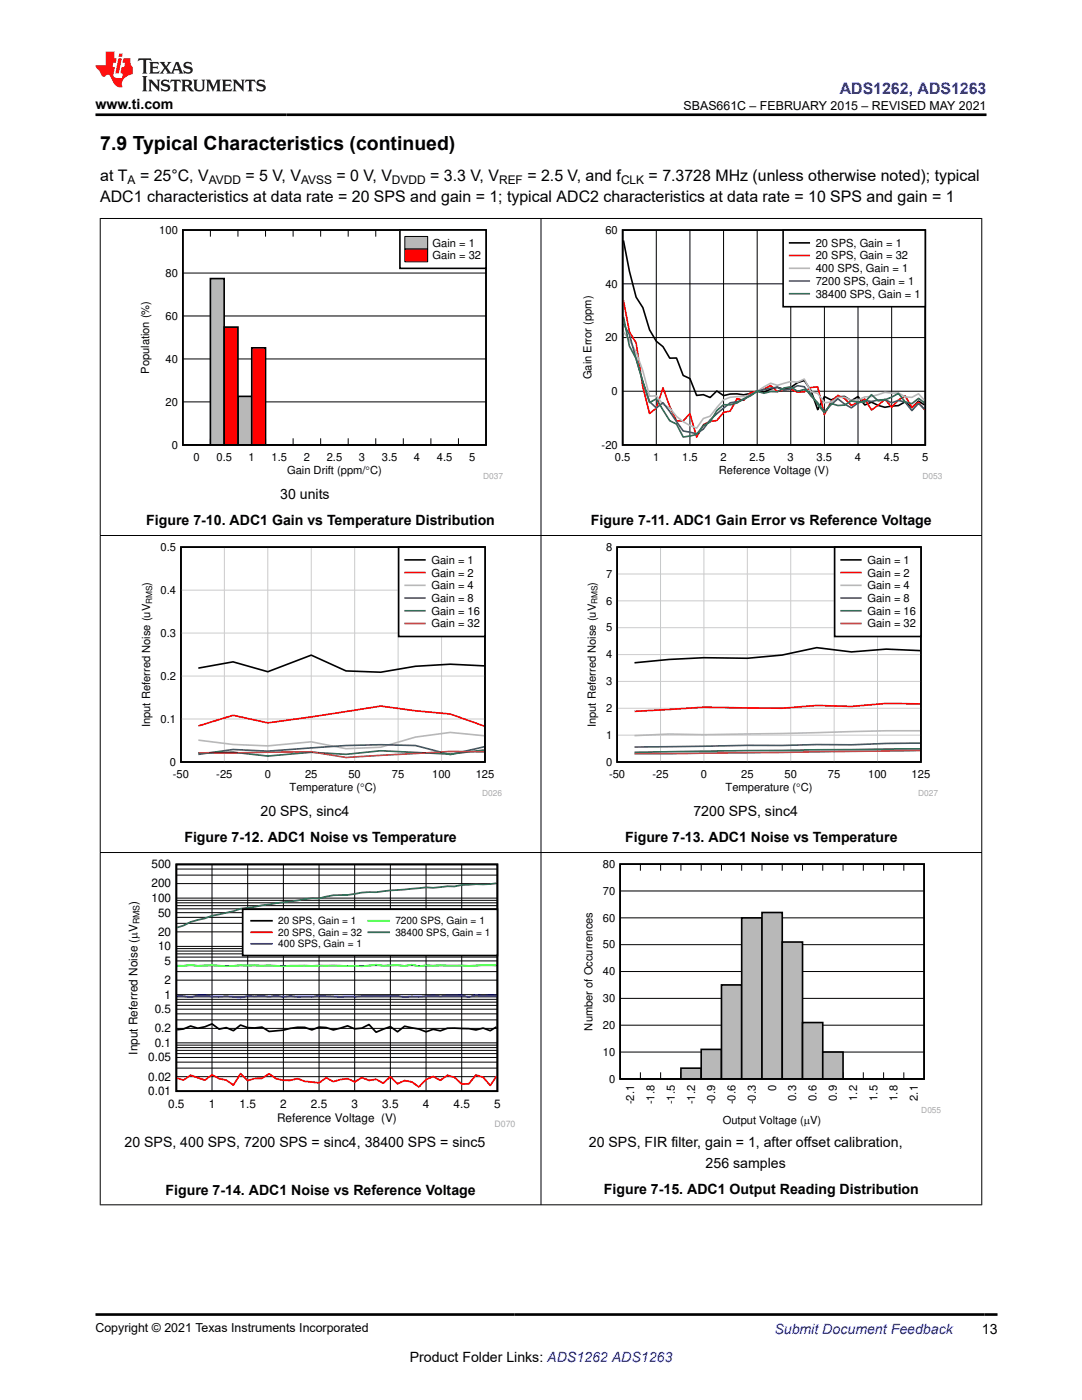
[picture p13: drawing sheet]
<svg xmlns="http://www.w3.org/2000/svg" width="216mm" height="279mm" viewBox="0 0 216 279" stroke-linecap="round" stroke-linejoin="round" font-family="sans-serif">
<defs><g id="words">
<text font-size="3.9" x="20" y="29.9">7.9 Typical Characteristics (continued)</text>
<text font-size="3.2" fill="#00f" x="167.6" y="18.7">ADS1262, ADS1263</text>
<g font-size="3.2">
<text x="20" y="36.1">at T</text>
<text x="20" y="40.3">ADC1 characteristics at data rate = 20 SPS and gain = 1; typical ADC2 characteristics at data rate = 10 SPS and gain = 1</text>
<text x="27.9" y="36.1">= 25°C, V</text>
<text x="49" y="36.1">= 5 V, V</text>
<text x="67.1" y="36.1">= 0 V, V</text>
<text x="85.8" y="36.1">= 3.3 V, V</text>
<text x="105.2" y="36.1">= 2.5 V, and f</text>
<text x="129.4" y="36.1">= 7.3728 MHz (unless otherwise noted); typical</text>
</g>
<g font-size="2.8">
<text x="19" y="21.8">www.ti.com</text>
<text x="55.9" y="99.6">30 units</text>
<text x="29.2" y="104.9">Figure 7-10. ADC1 Gain vs Temperature Distribution</text>
<text x="117.9" y="104.9">Figure 7-11. ADC1 Gain Error vs Reference Voltage</text>
<text x="52" y="162.9">20 SPS, sinc4</text>
<text x="138.4" y="162.9">7200 SPS, sinc4</text>
<text x="36.8" y="168.1">Figure 7-12. ADC1 Noise vs Temperature</text>
<text x="124.7" y="168.1">Figure 7-13. ADC1 Noise vs Temperature</text>
<text x="24.8" y="229">20 SPS, 400 SPS, 7200 SPS = sinc4, 38400 SPS = sinc5</text>
<text x="117.5" y="228.9">20 SPS, FIR filter, gain = 1, after offset calibration,</text>
<text x="140.8" y="233.1">256 samples</text>
<text x="33" y="238.4">Figure 7-14. ADC1 Noise vs Reference Voltage</text>
<text x="120.5" y="238.3">Figure 7-15. ADC1 Output Reading Distribution</text>
<text x="195.9" y="266.1">13</text>
<text x="81.8" y="271.7">Product Folder Links: ADS1262 ADS1263</text>
</g>
<text font-size="2.8" fill="#00f" x="154.5" y="266.2">Submit Document Feedback</text>
<g font-size="2.5">
<text x="136.4" y="21.9">SBAS661C – FEBRUARY 2015 – REVISED MAY 2021</text>
<text x="19" y="265.9">Copyright © 2021 Texas Instruments Incorporated</text>
</g>
<g font-size="2.4">
<text x="25.5" y="36.7">A</text>
<text x="41.7" y="36.7">AVDD</text>
<text x="60.1" y="36.7">AVSS</text>
<text x="78.2" y="36.7">DVDD</text>
<text x="99.6" y="36.7">REF</text>
<text x="123.9" y="36.7">CLK</text>
</g>
<g font-size="2.3">
<text x="30.2" y="173.3">500</text>
<text x="30.2" y="177.1">200</text>
<text x="27.4" y="180.6" transform="rotate(-90 27.4 180.6)">)</text>
<text x="30.2" y="180">100</text>
<text x="31.5" y="182.9">50</text>
<text x="31.5" y="189.6">10</text>
<text x="31.5" y="186.7">20</text>
<text x="32.8" y="196.4">2</text>
<text x="32.8" y="192.5">5</text>
<text x="30.9" y="202.2">0.5</text>
<text x="32.8" y="199.3">1</text>
<text x="30.9" y="208.9">0.1</text>
<text x="30.9" y="206">0.2</text>
<text x="27.4" y="210.5" transform="rotate(-90 27.4 210.5)">Input Referred Noise (PV</text>
<text x="29.6" y="215.6">0.02</text>
<text x="29.6" y="211.8">0.05</text>
<text x="29.6" y="218.5">0.01</text>
<text x="33.6" y="221.2">0.5</text>
<text x="41.7" y="221.2">1</text>
<text x="47.8" y="221.2">1.5</text>
<text x="55.9" y="221.2">2</text>
<text x="62" y="221.2">2.5</text>
<text x="70.1" y="221.2">3</text>
<text x="76.3" y="221.2">3.5</text>
<text x="84.4" y="221.2">4</text>
<text x="90.5" y="221.2">4.5</text>
<text x="98.6" y="221.2">5</text>
<text x="55.3" y="223.9">Reference Voltage (V)</text>
</g>
<g font-size="2.2">
<text x="31.8" y="46.6">100</text>
<text x="120.8" y="46.7">60</text>
<text x="86.3" y="49.2">Gain = 1</text>
<text x="86.3" y="51.8">Gain = 32</text>
<text x="162.8" y="49.2">20 SPS, Gain = 1</text>
<text x="162.8" y="51.8">20 SPS, Gain = 32</text>
<text x="33" y="55.2">80</text>
<text x="120.8" y="57.4">40</text>
<text x="162.8" y="54.3">400 SPS, Gain = 1</text>
<text x="162.8" y="56.9">7200 SPS, Gain = 1</text>
<text x="162.8" y="59.4">38400 SPS, Gain = 1</text>
<text x="33" y="63.8">60</text>
<text x="120.8" y="68.1">20</text>
<text x="29.8" y="74.6" transform="rotate(-90 29.8 74.6)">Population (%)</text>
<text x="33" y="72.4">40</text>
<text x="118" y="75.7" transform="rotate(-90 118 75.7)">Gain Error (ppm)</text>
<text x="33" y="80.9">20</text>
<text x="122" y="78.8">0</text>
<text x="34.3" y="89.5">0</text>
<text x="120" y="89.5">-20</text>
<text x="38.6" y="92">0</text>
<text x="43.2" y="92">0.5</text>
<text x="49.6" y="92">1</text>
<text x="54.2" y="92">1.5</text>
<text x="57.3" y="94.6">Gain Drift (ppm/qC)</text>
<text x="60.6" y="92">2</text>
<text x="65.2" y="92">2.5</text>
<text x="71.6" y="92">3</text>
<text x="76.2" y="92">3.5</text>
<text x="82.6" y="92">4</text>
<text x="87.2" y="92">4.5</text>
<text x="93.6" y="92">5</text>
<text x="122.7" y="92.1">0.5</text>
<text x="130.3" y="92.1">1</text>
<text x="136.1" y="92.1">1.5</text>
<text x="143.4" y="94.6">Reference Voltage (V)</text>
<text x="143.8" y="92.1">2</text>
<text x="149.5" y="92.1">2.5</text>
<text x="157.2" y="92.1">3</text>
<text x="163" y="92.1">3.5</text>
<text x="170.6" y="92.1">4</text>
<text x="176.4" y="92.1">4.5</text>
<text x="184" y="92.1">5</text>
<text x="32" y="109.9">0.5</text>
<text x="86.1" y="112.5">Gain = 1</text>
<text x="120.9" y="109.9">8</text>
<text x="173.1" y="112.5">Gain = 1</text>
<text x="30" y="116.9" transform="rotate(-90 30 116.9)">)</text>
<text x="32" y="118.5">0.4</text>
<text x="86.1" y="115.1">Gain = 2</text>
<text x="86.1" y="117.6">Gain = 4</text>
<text x="118.9" y="116.9" transform="rotate(-90 118.9 116.9)">)</text>
<text x="120.9" y="115.3">7</text>
<text x="173.1" y="115.1">Gain = 2</text>
<text x="173.1" y="117.6">Gain = 4</text>
<text x="86.1" y="120.1">Gain = 8</text>
<text x="86.1" y="122.7">Gain = 16</text>
<text x="86.1" y="125.2">Gain = 32</text>
<text x="120.9" y="126">5</text>
<text x="120.9" y="120.6">6</text>
<text x="173.1" y="120.1">Gain = 8</text>
<text x="173.1" y="122.7">Gain = 16</text>
<text x="173.1" y="125.2">Gain = 32</text>
<text x="32" y="127.1">0.3</text>
<text x="120.9" y="131.4">4</text>
<text x="32" y="135.7">0.2</text>
<text x="120.9" y="136.7">3</text>
<text x="120.9" y="142.1">2</text>
<text x="30" y="145.1" transform="rotate(-90 30 145.1)">Input Referred Noise (uV</text>
<text x="32" y="144.2">0.1</text>
<text x="118.9" y="145.1" transform="rotate(-90 118.9 145.1)">Input Referred Noise (uV</text>
<text x="120.9" y="147.4">1</text>
<text x="33.9" y="152.8">0</text>
<text x="34.5" y="155.3">-50</text>
<text x="43.2" y="155.3">-25</text>
<text x="52.8" y="155.3">0</text>
<text x="60.9" y="155.3">25</text>
<text x="69.5" y="155.3">50</text>
<text x="78.2" y="155.3">75</text>
<text x="86.2" y="155.3">100</text>
<text x="94.9" y="155.3">125</text>
<text x="120.9" y="152.8">0</text>
<text x="121.5" y="155.3">-50</text>
<text x="130.2" y="155.3">-25</text>
<text x="139.8" y="155.3">0</text>
<text x="147.9" y="155.3">25</text>
<text x="156.5" y="155.3">50</text>
<text x="165.2" y="155.3">75</text>
<text x="173.2" y="155.3">100</text>
<text x="181.9" y="155.3">125</text>
<text x="57.8" y="157.9">Temperature (qC)</text>
<text x="144.8" y="157.9">Temperature (qC)</text>
<text x="120.3" y="173.2">80</text>
<text x="120.3" y="178.5">70</text>
<text x="120.3" y="183.9">60</text>
<text x="120.3" y="189.3">50</text>
<text x="120.3" y="194.6">40</text>
<text x="120.3" y="200">30</text>
<text x="118.2" y="205.7" transform="rotate(-90 118.2 205.7)">Number of Occurrences</text>
<text x="120.3" y="205.3">20</text>
<text x="120.3" y="210.7">10</text>
<text x="121.5" y="216">0</text>
<text x="126.5" y="220.4" transform="rotate(-90 126.5 220.4)">-2.1</text>
<text x="130.6" y="220.4" transform="rotate(-90 130.6 220.4)">-1.8</text>
<text x="134.6" y="220.4" transform="rotate(-90 134.6 220.4)">-1.5</text>
<text x="138.7" y="220.4" transform="rotate(-90 138.7 220.4)">-1.2</text>
<text x="142.7" y="220.4" transform="rotate(-90 142.7 220.4)">-0.9</text>
<text x="146.8" y="220.4" transform="rotate(-90 146.8 220.4)">-0.6</text>
<text x="150.8" y="220.4" transform="rotate(-90 150.8 220.4)">-0.3</text>
<text x="154.9" y="217.8" transform="rotate(-90 154.9 217.8)">0</text>
<text x="158.9" y="219.7" transform="rotate(-90 158.9 219.7)">0.3</text>
<text x="162.9" y="219.7" transform="rotate(-90 162.9 219.7)">0.6</text>
<text x="167" y="219.7" transform="rotate(-90 167 219.7)">0.9</text>
<text x="171" y="219.7" transform="rotate(-90 171 219.7)">1.2</text>
<text x="175.1" y="219.7" transform="rotate(-90 175.1 219.7)">1.5</text>
<text x="179.1" y="219.7" transform="rotate(-90 179.1 219.7)">1.8</text>
<text x="183.2" y="219.7" transform="rotate(-90 183.2 219.7)">2.1</text>
<text x="144.2" y="224.4">Output Voltage (PV)</text>
</g>
<g font-size="2">
<text x="55.5" y="184.5">20 SPS, Gain = 1</text>
<text x="78.9" y="184.5">7200 SPS, Gain = 1</text>
<text x="55.5" y="186.8">20 SPS, Gain = 32</text>
<text x="55.5" y="189.1">400 SPS, Gain = 1</text>
<text x="78.9" y="186.8">38400 SPS, Gain = 1</text>
</g>
<text font-size="1.8" x="27.8" y="184.5" transform="rotate(-90 27.8 184.5)">RMS</text>
<text font-size="1.8" fill="#a8a8a8" x="98.7" y="224.9">D070</text>
<g font-size="1.7" fill="#a8a8a8">
<text x="96.4" y="95.6">D037</text>
<text x="184.1" y="95.6">D053</text>
<text x="96.2" y="158.8">D026</text>
<text x="183.2" y="158.8">D027</text>
<text x="183.8" y="222.1">D055</text>
</g>
<g font-size="1.7">
<text x="30.4" y="120.6" transform="rotate(-90 30.4 120.6)">RMS</text>
<text x="119.2" y="120.6" transform="rotate(-90 119.2 120.6)">RMS</text>
</g>
</g></defs>
<path d="M36.5 45.9h60.5v42.9h-60.5zM36.5 88.8h2.7z" fill="none" stroke="#000" stroke-width=".32"/>
<g fill="none" stroke="#000" stroke-width=".2">
<path d="M36.5 54.5h60.5M42 45.9v1.3M47.5 45.9v1.3M53 45.9v1.3M58.5 45.9v1.3M64 45.9v1.3M69.5 45.9v1.3M75 45.9v1.3M80.5 45.9v1.3M86 45.9v1.3M91.5 45.9v1.3M36.5 71.6h60.5"/>
<path d="M36.5 63.1h60.5M36.5 80.2h60.5M42 87.5v1.3M47.5 87.5v1.3M53 87.5v1.3M58.5 87.5v1.3M64 87.5v1.3M69.5 87.5v1.3M75 87.5v1.3M80.5 87.5v1.3M86 87.5v1.3M91.5 87.5v1.3"/>
</g>
<path d="M36.5 88.8h2.7" fill="none" stroke="#b8b8b8" stroke-width=".2"/>
<path d="M42 55.6h2.7v33.2h-2.7z" fill-rule="evenodd" fill="#b8b8b8"/>
<path d="M42 55.6h2.7v33.2h-2.7z" fill="none" stroke="#000" stroke-width=".32"/>
<path d="M47.5 79.1h2.7v9.7h-2.7z" fill-rule="evenodd" fill="#b8b8b8"/>
<path d="M47.5 79.1h2.7v9.7h-2.7zM39.2 88.8h2.8zM53 88.8h2.7zM58.5 88.8h2.7zM64 88.8h2.7zM69.5 88.8h2.7zM75 88.8h2.7zM80.5 88.8h2.7zM86 88.8h2.7zM91.5 88.8h2.7z" fill="none" stroke="#000" stroke-width=".32"/>
<path d="M53 88.8h2.7M58.5 88.8h2.7M64 88.8h2.7M69.5 88.8h2.7M75 88.8h2.7M80.5 88.8h2.7M86 88.8h2.7M91.5 88.8h2.7" fill="none" stroke="#b8b8b8" stroke-width=".2"/>
<path d="M39.2 88.8h2.8" fill="none" stroke="#f00" stroke-width=".2"/>
<path d="M44.7 65.3h2.8v23.5h-2.8z" fill-rule="evenodd" fill="#f00"/>
<path d="M44.7 65.3h2.8v23.5h-2.8z" fill="none" stroke="#000" stroke-width=".32"/>
<path d="M50.2 69.4h2.8v19.4h-2.8z" fill-rule="evenodd" fill="#f00"/>
<path d="M36.5 45.9h60.5v42.9h-60.5zM50.2 69.4h2.8v19.4h-2.8zM55.7 88.8h2.8zM61.2 88.8h2.8zM66.7 88.8h2.8zM72.2 88.8h2.8zM77.7 88.8h2.8zM83.2 88.8h2.8zM88.7 88.8h2.8zM94.2 88.8h2.8z" fill="none" stroke="#000" stroke-width=".32"/>
<path d="M55.7 88.8h2.8M61.2 88.8h2.8M66.7 88.8h2.8M72.2 88.8h2.8M77.7 88.8h2.8M83.2 88.8h2.8M88.7 88.8h2.8M94.2 88.8h2.8" fill="none" stroke="#f00" stroke-width=".2"/>
<path d="M79.8 45.9h17.2v7.7h-17.2z" fill-rule="evenodd" fill="#fff"/>
<path d="M79.8 45.9h17.2v7.7h-17.2z" fill="none" stroke="#000" stroke-width=".32"/>
<path d="M80.8 47.2h4.5v2.5h-4.5z" fill-rule="evenodd" fill="#b8b8b8"/>
<path d="M80.8 47.2h4.5v2.5h-4.5z" fill="none" stroke="#000" stroke-width=".2"/>
<path d="M80.8 49.7h4.5v2.6h-4.5z" fill-rule="evenodd" fill="#f00"/>
<path d="M80.8 49.7h4.5v2.5h-4.5z" fill="none" stroke="#000" stroke-width=".2"/>
<path d="M115.9 45h72.1v50.6h-72.1z" fill-rule="evenodd" fill="#fff"/>
<path d="M124.2 45.9h60.4v42.9h-60.4zM124.4 48l1.2 6.1 1.3 5.2 1.4 2.1 1.3 4.4 1.4 2.3 1.3 1.1 1.3 2.3 1.4-.1 1.3 3.5 1.4 .6 1.3 3.4 1.3-.1 1.4 .5 1.3-1.3 1.4 1 1.3-.4h1.4l1.3 .2 2.7-.7 1.3 .2 2.7-1 1.4 .4 1.3-.4 1.3-.9 1.4-.5 1.3 2 1.4 3.9 1.3-2.7 1.3 .7 1.4-.6 1.3-.1 1.4 .9 1.3-.9 1.4 1.7 1.3-.5 1.3 .6 1.4 .4 2.7-.3 1.3-.8 1.4 1.2 1.3-1.4 1.2 .8" fill="none" stroke="#000" stroke-width=".32"/>
<path d="M124.2 56.6h60.4M131 45.9v42.9M137.7 45.9v42.9M144.4 45.9v42.9M151.1 45.9v42.9M157.8 45.9v42.9M164.5 45.9v42.9M171.2 45.9v42.9M177.9 45.9v42.9M124.2 78.1h60.4M124.2 67.4h60.4" fill="none" stroke="#000" stroke-width=".2"/>
<path d="M124.4 60l1.2 6.2 1.3 2.2 1.4 8.8 1.3 5.3 1.4-1 1.3-4.1 1.3 3.7 1.4 2.9h1.3l1.4-1.5 1.3 4.8 1.3-2.5 1.4-.7 1.3-.2 1.4-1.6 1.3-.3 1.4-2.4 1.3 .3 1.3-1.5 2.7-.7 1.4-.8 1.3 1.2 1.4-.3 1.3-.1 1.3 .6 1.4-.1 1.3-.9 1.4-.1 1.3 5.5 1.3-2.5 1.4-1.3 1.3 .6 1.4 1.4 2.7-1.2 1.3 2.1 2.7-2.1 1.3 1.6 1.4-1.5 1.3-.8 1.4 2.3 1.3-1 1.2 1.5" fill="none" stroke="#f00" stroke-width=".32"/>
<path d="M124.4 66.2l1.2 1.6 1.3 2.5 1.4 3.7 1.3 5.1 1.4-.1 1.3 1.7 1.3 .7a10 10 0 0 0 5.4 4.1l1.3-2 1.4-.4 2.7-3.3 1.3-.5 2.7-.2 1.3-.3 4.1-2.3 1.3 .4 2.7-.8 1.3 .2 1.4-.6 1.3 2.5 1.4 .3 1.3 1.9 1.3-.1 1.4-1h1.3l1.4 .6 1.3-.1 1.4-.6 1.3-.1 2.7-.8 1.3 .2 1.4-.1 1.3 .8 1.4 .1 1.3-.7 1.2 1.3" fill="none" stroke="#b8b8b8" stroke-width=".32"/>
<path d="M124.4 64.6l1.2 2.2 2.7 9.3 1.3 4.1 1.4 1.2 1.3-1 4 5.6 2.7 .6 1.3-1a22.2 22.2 0 0 1 5.4-5.2l1.4-.2 1.3-.4 2.7-1.7 2.7-.7 1.3-.1 1.4 .6 1.3-.3 1.3-.6 1.4 .2 1.3 1.8 1.4 1.4 1.3 1.8 1.3-1.4 1.4-1.2 1.3 1 1.4 .8 1.3-1 1.4-.4 1.3 .1 2.7-.4 1.3 .7 1.4-.5 1.3 .3 1.4 1.7 1.3-1.4 1.2 1.2" fill="none" stroke="#295c75" stroke-width=".32"/>
<path d="M124.4 63.2l1.2 5.9 1.3 2.5 2.7 8.7 1.4-.7 2.6 4.4 1.4 .6 1.3 2.6 2.7-.5 1.3-1.8 1.4-.7 1.3-2.3 1.4-1.1h1.3l1.4-.4 1.3-.8 1.3-.6 1.4-.9 1.3 .4 1.4-.4 1.3 .1 1.4-.8 1.3-.2 1.3 .9 1.4-.4 1.3 .9 1.4 2.1 1.3 1.7 1.3-1.9 1.4 .4 1.3-.1 1.4-.8 1.3 .3 1.4-.1 1.3-1.4 1.3 1.2 1.4-.2 2.7-1.3 1.3 1.7 1.4 .4 1.3-1.1 1.2 .9" fill="none" stroke="#286b48" stroke-width=".32"/>
<path d="M156.3 45.9h28.3v15.3h-28.3z" fill-rule="evenodd" fill="#fff"/>
<path d="M156.3 45.9h28.3v15.3h-28.3zM157.6 48.5h3.9" fill="none" stroke="#000" stroke-width=".32"/>
<path d="M157.6 51h3.9" fill="none" stroke="#f00" stroke-width=".32"/>
<path d="M157.6 53.5h3.9" fill="none" stroke="#b8b8b8" stroke-width=".32"/>
<path d="M157.6 56.1h3.9" fill="none" stroke="#295c75" stroke-width=".32"/>
<path d="M157.6 58.6h3.9" fill="none" stroke="#286b48" stroke-width=".32"/>
<path d="M27.8 108.3h72.4v50.6h-72.4z" fill-rule="evenodd" fill="#fff"/>
<path d="M36.1 109.2h60.7v42.9h-60.7zM96.6 132.9l-6.8-.3-6.9 .4-6.9 1.2-7-.3-6.9-3.2-8.7 3.4-6.9-2-6.9 1.2" fill="none" stroke="#000" stroke-width=".32"/>
<path d="M36.1 117.8h60.7M44.8 109.2v42.9M53.4 109.2v42.9M62.1 109.2v42.9M70.8 109.2v42.9M79.4 109.2v42.9M88.1 109.2v42.9M36.1 134.9h60.7M36.1 126.3h60.7M36.1 143.5h60.7" fill="none" stroke="#cbcbcb" stroke-width=".2"/>
<path d="M39.6 144.9l6.9-2.2 6.9 1.6 22.6-3.4 6.9 1 6.9 .6 6.8 2.4" fill="none" stroke="#f00" stroke-width=".32"/>
<path d="M96.6 146.8l-6.8-.6-6.9 .9-6.9 2-7 .3-6.9-1.4-8.7 .9-6.9-.3-6.9-.9" fill="none" stroke="#b8b8b8" stroke-width=".32"/>
<path d="M96.6 149l-6.8 1.6-6.9-1.8-6.9-.2-7 .2-15.6 1.1-6.9-.3-6.9 1" fill="none" stroke="#295c75" stroke-width=".32"/>
<path d="M96.6 149.7l-6.8 .8-13.8-.7-7 .7-6.9-.4-8.7 .8-6.9-.8-6.9 .2" fill="none" stroke="#286b48" stroke-width=".32"/>
<path d="M96.6 150.1l-6.8-.1-20.8 1.2-6.9-1.2-22.5 .2" fill="none" stroke="#9d3939" stroke-width=".32"/>
<path d="M79.5 109.2h17.3v17.8h-17.3z" fill-rule="evenodd" fill="#fff"/>
<path d="M79.5 109.2h17.3v17.8h-17.3zM80.8 111.7h4" fill="none" stroke="#000" stroke-width=".32"/>
<path d="M80.8 114.3h4" fill="none" stroke="#f00" stroke-width=".32"/>
<path d="M80.8 116.8h4" fill="none" stroke="#b8b8b8" stroke-width=".32"/>
<path d="M80.8 119.3h4" fill="none" stroke="#295c75" stroke-width=".32"/>
<path d="M80.8 121.9h4" fill="none" stroke="#286b48" stroke-width=".32"/>
<path d="M80.8 124.4h4" fill="none" stroke="#9d3939" stroke-width=".32"/>
<path d="M116.7 108.3h70.5v50.6h-70.5z" fill-rule="evenodd" fill="#fff"/>
<path d="M123.1 109.2h60.7v42.9h-60.7zM183.6 129.8l-6.8-.3-6.9 .6-6.9-.8-7 1.4-6.9 .7-8.6-.1-7 .3-6.9 .7" fill="none" stroke="#000" stroke-width=".32"/>
<g fill="none" stroke="#cbcbcb" stroke-width=".2">
<path d="M123.1 119.9h60.7M123.1 114.6h60.7M131.8 109.2v42.9M140.5 109.2v42.9M149.1 109.2v42.9M157.8 109.2v42.9M166.4 109.2v42.9M175.1 109.2v42.9M123.1 136h60.7M123.1 130.6h60.7M123.1 125.3h60.7M123.1 146.7h60.7"/>
<path d="M123.1 141.3h60.7"/>
</g>
<path d="M183.6 140.5l-6.8-.1-6.9 .6-6.9-.2-7 .5-15.5-.2-13.9 .9" fill="none" stroke="#f00" stroke-width=".32"/>
<path d="M183.6 145.8h-6.8l-20.8 .6-15.5 .2-7-.1-6.9 .3" fill="none" stroke="#b8b8b8" stroke-width=".32"/>
<path d="M183.6 148.3l-13.7 .3h-6.9l-36.4 .5" fill="none" stroke="#295c75" stroke-width=".32"/>
<path d="M183.6 149.5l-57 .6" fill="none" stroke="#286b48" stroke-width=".32"/>
<path d="M183.6 149.8l-57 .6" fill="none" stroke="#9d3939" stroke-width=".32"/>
<path d="M166.5 109.2h17.3v17.8h-17.3z" fill-rule="evenodd" fill="#fff"/>
<path d="M166.5 109.2h17.3v17.8h-17.3zM167.8 111.7h4" fill="none" stroke="#000" stroke-width=".32"/>
<path d="M167.8 114.3h4" fill="none" stroke="#f00" stroke-width=".32"/>
<path d="M167.8 116.8h4" fill="none" stroke="#b8b8b8" stroke-width=".32"/>
<path d="M167.8 119.3h4" fill="none" stroke="#295c75" stroke-width=".32"/>
<path d="M167.8 121.9h4" fill="none" stroke="#286b48" stroke-width=".32"/>
<path d="M167.8 124.4h4" fill="none" stroke="#9d3939" stroke-width=".32"/>
<path d="M25.2 171.6h77.6v53.4h-77.6z" fill-rule="evenodd" fill="#fff"/>
<path d="M35.2 172.5h64v45.3h-64zM99.1 204.9l-1.3 .8-1.4-.5-1.4 .3-1.4-.2-2.9-.1h-1.4l-1.4 .5-1.5-.3-1.4 .5-1.4-.5-2.9-.6-1.4 1.1-1.4-1-2.9 1.1-1.4-1.5-1.4 .7-1.4 .1-1.4-.6-2.9 .8-1.4-.4-1.4-.1-1.5 .5-1.4-.5h-1.4l-2.9 .6-2.8 .3-1.4-.9-1.5 .1h-1.4l-1.4-.5-1.4 1.1-1.5-.6-1.4 .3-1.4-1.1-1.4 .6-1.4 .3-1.5-.4-1.4 .6-1.3 .1" fill="none" stroke="#000" stroke-width=".34"/>
<g fill="none" stroke="#000" stroke-width=".2">
<path d="M35.2 179.7h64.1M35.2 179.2h64.1M35.2 176.3h64.1M35.2 174.6h64.1M35.2 173.4h64.1M42.3 172.5v45.3M49.4 172.5v45.3M56.5 172.5v45.3M63.7 172.5v45.3M70.8 172.5v45.3M77.9 172.5v45.3M85 172.5v45.3"/>
<path d="M92.1 172.5v45.3M35.2 200h64.1M35.2 199.4h64.1M35.2 198.9h64.1M35.2 198.5h64.1M35.2 195.6h64.1M35.2 193.9h64.1M35.2 192.7h64.1M35.2 191.8h64.1M35.2 191h64.1M35.2 190.4h64.1M35.2 189.8h64.1"/>
<path d="M35.2 189.3h64.1M35.2 188.9h64.1M35.2 186h64.1M35.2 184.3h64.1M35.2 183.1h64.1M35.2 182.1h64.1M35.2 181.4h64.1M35.2 180.7h64.1M35.2 180.2h64.1M35.2 214.9h64.1M35.2 213.2h64.1M35.2 212h64.1"/>
<path d="M35.2 211h64.1M35.2 210.3h64.1M35.2 209.6h64.1M35.2 209.1h64.1M35.2 208.6h64.1M35.2 208.1h64.1M35.2 205.2h64.1M35.2 203.5h64.1M35.2 202.3h64.1M35.2 201.4h64.1M35.2 200.6h64.1"/>
</g>
<path d="M99.1 214.8l-1.3 1.8-1.4-1.6-1.4-.5-1.4 1.8h-1.5l-1.4-1.3-1.4-.4-1.4 1-1.5-.8-1.4 .6-1.4 1.5-1.4-1-1.5-.3-1.4 .7-1.4-1.4-1.4 1.3-1.5-.8-1.4 .2-1.4-.6-1.4 .9-1.4-.6-2.9 .6-1.4-.8-1.4 1-2.9-.3-1.4-.5a5.5 5.5 0 0 1-5.7-1l-1.4 .9h-1.5l-1.4 .5-1.4-1.4-1.4 2.3-1.5-1-1.4-.3-1.4-.8-1.4 1.1-2.9-1-1.4 1-1.3-.4" fill="none" stroke="#f00" stroke-width=".34"/>
<path d="M35.3 198.7l2.7 .3 1.5-.3h1.4l1.4 .2 2.8-.1 2.9 .3 1.4-.3h1.4l1.5-.1 1.4 .2 1.4-.2 1.4 .2 1.5-.1 1.4 .1h2.8l1.5-.2 4.2 .3 7.1-.2a25.7 25.7 0 0 1 5.7 .2l5.7-.3 1.5 .2 4.2-.2 1.5 .3 1.4-.4 1.4 .2 1.4-.2 1.3 .1" fill="none" stroke="#00f" stroke-width=".34"/>
<path d="M99.1 192.7h-14.1l-1.4 .1-1.4-.3-1.5 .3-1.4-.2-2.8 .1-1.5-.2-2.8 .3-5.7-.1-10 .1a89.7 89.7 0 0 0-11.4 0l-2.8-.2-2.8 .1-1.5-.1-2.7 .1" fill="none" stroke="#01ff00" stroke-width=".34"/>
<path d="M99.1 176.3l-1.3 .1-5.7 .2-1.4 .3h-1.4l-2.9 .3-1.4-.1-10 1a20.5 20.5 0 0 0-5.6 .5 14.5 14.5 0 0 0-5.7 .7h-1.5l-7.1 .9a85.9 85.9 0 0 0-11.4 2.3l-1.4 .3-1.4 .5-2.9 .7-1.4 .7-1.3 .4" fill="none" stroke="#286b48" stroke-width=".34"/>
<path d="M48.4 181.5h50.8v9.2h-50.8z" fill-rule="evenodd" fill="#fff"/>
<path d="M48.4 181.5h50.8v9.2h-50.8zM50.1 183.8h4.2" fill="none" stroke="#000" stroke-width=".34"/>
<path d="M50.1 186.1h4.2" fill="none" stroke="#f00" stroke-width=".34"/>
<path d="M50.1 188.4h4.2" fill="none" stroke="#00f" stroke-width=".34"/>
<path d="M73.5 183.8h4.2" fill="none" stroke="#01ff00" stroke-width=".34"/>
<path d="M73.5 186.1h4.2" fill="none" stroke="#286b48" stroke-width=".34"/>
<path d="M116.1 171.6h71.7v53.3h-71.7z" fill-rule="evenodd" fill="#fff"/>
<path d="M123.7 172.5h60.7v42.8h-60.7zM123.7 215.3h4.1zM127.8 215.3h4zM131.8 215.3h4.1z" fill="none" stroke="#000" stroke-width=".32"/>
<g fill="none" stroke="#000" stroke-width=".2">
<path d="M123.7 177.8h60.7M127.8 172.5v1.3M131.8 172.5v1.3M135.9 172.5v1.3M139.9 172.5v1.3M144 172.5v1.3M148 172.5v1.3M152 172.5v1.3M156.1 172.5v1.3M160.1 172.5v1.3M164.2 172.5v1.3M168.2 172.5v1.3"/>
<path d="M172.3 172.5v1.3M176.3 172.5v1.3M180.3 172.5v1.3M123.7 199.2h60.7M123.7 193.9h60.7M123.7 188.5h60.7M123.7 183.2h60.7M123.7 210h60.7M123.7 204.6h60.7M127.8 214v1.3M131.8 214v1.3M135.9 214v1.3"/>
<path d="M139.9 214v1.3M144 214v1.3M148 214v1.3M152 214v1.3M156.1 214v1.3M160.1 214v1.3M164.2 214v1.3M168.2 214v1.3M172.3 214v1.3M176.3 214v1.3M180.3 214v1.3"/>
</g>
<path d="M123.7 215.3h12.2" fill="none" stroke="#b8b8b8" stroke-width=".2"/>
<path d="M135.9 213.2h4v2.1h-4z" fill-rule="evenodd" fill="#b8b8b8"/>
<path d="M135.9 213.2h4v2.1h-4z" fill="none" stroke="#000" stroke-width=".32"/>
<path d="M139.9 209.4h4.1v5.9h-4.1z" fill-rule="evenodd" fill="#b8b8b8"/>
<path d="M139.9 209.4h4.1v5.9h-4.1z" fill="none" stroke="#000" stroke-width=".32"/>
<path d="M144 196.6h4v18.7h-4z" fill-rule="evenodd" fill="#b8b8b8"/>
<path d="M144 196.6h4v18.7h-4z" fill="none" stroke="#000" stroke-width=".32"/>
<path d="M148 183.2h4.1v32.1h-4.1z" fill-rule="evenodd" fill="#b8b8b8"/>
<path d="M148 183.2h4v32.1h-4z" fill="none" stroke="#000" stroke-width=".32"/>
<path d="M152 182.1h4.1v33.2h-4.1z" fill-rule="evenodd" fill="#b8b8b8"/>
<path d="M152 182.1h4.1v33.2h-4.1z" fill="none" stroke="#000" stroke-width=".32"/>
<path d="M156.1 188h4v27.3h-4z" fill-rule="evenodd" fill="#b8b8b8"/>
<path d="M156.1 188h4v27.3h-4z" fill="none" stroke="#000" stroke-width=".32"/>
<path d="M160.1 204.1h4.1v11.2h-4.1z" fill-rule="evenodd" fill="#b8b8b8"/>
<path d="M160.1 204.1h4.1v11.2h-4.1z" fill="none" stroke="#000" stroke-width=".32"/>
<path d="M164.2 210h4v5.3h-4z" fill-rule="evenodd" fill="#b8b8b8"/>
<path d="M123.7 172.5h60.7v42.8h-60.7zM164.2 210h4v5.3h-4zM168.2 215.3h4.1zM172.3 215.3h4zM176.3 215.3h4zM180.3 215.3h4.1z" fill="none" stroke="#000" stroke-width=".32"/>
<path d="M168.2 215.3h16.2" fill="none" stroke="#b8b8b8" stroke-width=".2"/>
<path d="M19.9 43.6h176.1M20 43.5v197M107.9 43.5v197M195.9 43.5v197M19.9 106.9h176.1M19.9 170.1h176.1M19.9 240.4h176.1" fill="none" stroke="#000" stroke-width=".2"/>
<path d="M27.7 11.6l-.2 .6 .5-.2h.6v.1v2.2l-.2 .4h1l-.2-.4v-2.2v-.1h.5l.5 .2-.1-.6zM29.8 12.4l.2 .3v1.6l-.2 .4h1.9l.1-.6a1.08 1.08 0 0 1-1.3 .2v-.7h.6l.4 .2v-.7l-.4 .2h-.6v-.5l.2-.2a1 1 0 0 1 1 .3l-.1-.5zM31.8 12.4l1 1.1-1 1.2h.9l-.2-.2 .4-.8 .5 .8-.2 .2h1.6l-.2-.2 .1-.5h1l.1 .5-.1 .2h.9l-.2-.4-.8-1.9h-.5l-1 2.1-.8-1.1 .9-1h-.8l.2 .2-.5 .6-.3-.6 .1-.2zM35.2 12.8l.4 1h-.8zM36.8 12.5a.65 .65 0 0 0-.2 .7 .65 .65 0 0 0 .6 .5l.7 .1 .1 .3a.79 .79 0 0 1-.7 .4 .79 .79 0 0 1-.7-.5l.1 .7 .2-.1a.93 .93 0 0 0 1.1 0 .93 .93 0 0 0 .4-.9 1.46 1.46 0 0 0-1.2-.6l-.1-.3a1.09 1.09 0 0 1 1.2 .2l-.2-.6-.1 .1-.6-.2zM28.4 15.2l.2 .4v2.2l-.2 .4h1l-.2-.4v-2.2l.2-.4zM29.6 15.9l.2 .4v1.5l-.2 .4h.8l-.3-.4v-1.3l1.7 1.8v-2l.2-.4h-.8l.2 .2 .1 1.1-1.2-1.3zM32.3 16a.65 .65 0 0 0-.2 .8 .65 .65 0 0 0 .7 .4l.6 .2 .1 .2a.79 .79 0 0 1-.7 .4 .79 .79 0 0 1-.7-.5l.1 .7 .2-.1a.93 .93 0 0 0 1.1 .1 .93 .93 0 0 0 .4-1 1.46 1.46 0 0 0-1.2-.5l-.1-.4a1.09 1.09 0 0 1 1.2 .2l-.2-.6-.1 .1-.6-.1zM34.1 15.9l-.1 .6a.63 .63 0 0 1 .7-.3l.1 1.6-.3 .4h1l-.2-.4v-1.6a.66 .66 0 0 1 .8 .3l-.1-.6zM36.2 15.9l.2 .4v1.5l-.2 .4h.9l-.2-.2v-.7h.5l.1 .2a.79 .79 0 0 0 1.2 .6l-1-.9a.61 .61 0 0 0 .6-.6 .61 .61 0 0 0-.5-.7zM36.9 16.2h.2a.47 .47 0 0 1 .5 .1 .47 .47 0 0 1 .1 .5l-.2 .1-.6 .1zM38.5 15.9l.2 .2a2.27 2.27 0 0 0 .4 2 1.04 1.04 0 0 0 1.7-.7v-1.3l.2-.2h-.8l.2 .4v1.1a.6 .6 0 0 1-.6 .6 .6 .6 0 0 1-.6-.6v-1.1l.3-.4zM41.1 15.9l.2 .4v1.5l-.2 .4h.7l-.2-.4v-1.4l.9 1.9 .8-1.9v1.4l-.2 .4h1l-.3-.4v-1.5l.3-.4h-.8l-.7 1.5-.7-1.5zM44.3 15.9l.2 .4v1.5l-.2 .4h1.9l.1-.6a1.09 1.09 0 0 1-1.3 .2v-.7h.6l.4 .2v-.6l-.4 .2h-.6v-.6l.2-.1a1.01 1.01 0 0 1 1 .3l-.1-.6zM46.4 15.9l.3 .4v1.5l-.3 .4h.8l-.2-.4v-1.3l1.6 1.8v-2l.2-.4h-.7l.2 .2v1.1l-1.2-1.3zM49 15.9l-.1 .6a.63 .63 0 0 1 .8-.3v1.6l-.3 .4h1l-.2-.4v-1.6a.66 .66 0 0 1 .8 .3l-.1-.6zM51.4 16a.65 .65 0 0 0-.2 .8 .65 .65 0 0 0 .6 .4l.6 .2 .2 .2a.79 .79 0 0 1-.8 .4 .79 .79 0 0 1-.6-.5l.1 .7 .2-.1a.93 .93 0 0 0 1 .1 .93 .93 0 0 0 .5-1 1.46 1.46 0 0 0-1.3-.5l-.1-.4a1.09 1.09 0 0 1 1.3 .2l-.2-.6-.2 .1-.5-.1z" fill="#231f20"/>
<path d="M21.1 10.3v2.7h-2v.4l.9 1a.95 .95 0 0 0 .9 .9 .59 .59 0 0 1 .6-.4 .59 .59 0 0 1 .5 .3l.4 .8a1.59 1.59 0 0 0 2.1 1.4 1.61 1.61 0 0 1 1-2.3l1-.3-.1-1.5a1.59 1.59 0 0 1-.4-1.7h-1.4l-.2 .9h.5l-.1 .9h-.5l-.2 .9v.3l.4 .1-.2 .9h-.6a.73 .73 0 0 1-1.1-.7l.3-1.5h-.5l.2-.9h.5l.2-.9h-.5v-1.3zM23.6 11.6l-.6 3.1h.7l.6-3.1zM23.8 10.7l-.1 .6h.7l.1-.6z" fill="#ed1c24"/>
<path d="M19 22.9h177.8M19 262.3h180" fill="none" stroke="#000" stroke-width=".53"/>
<use href="#words"/>
</svg>
